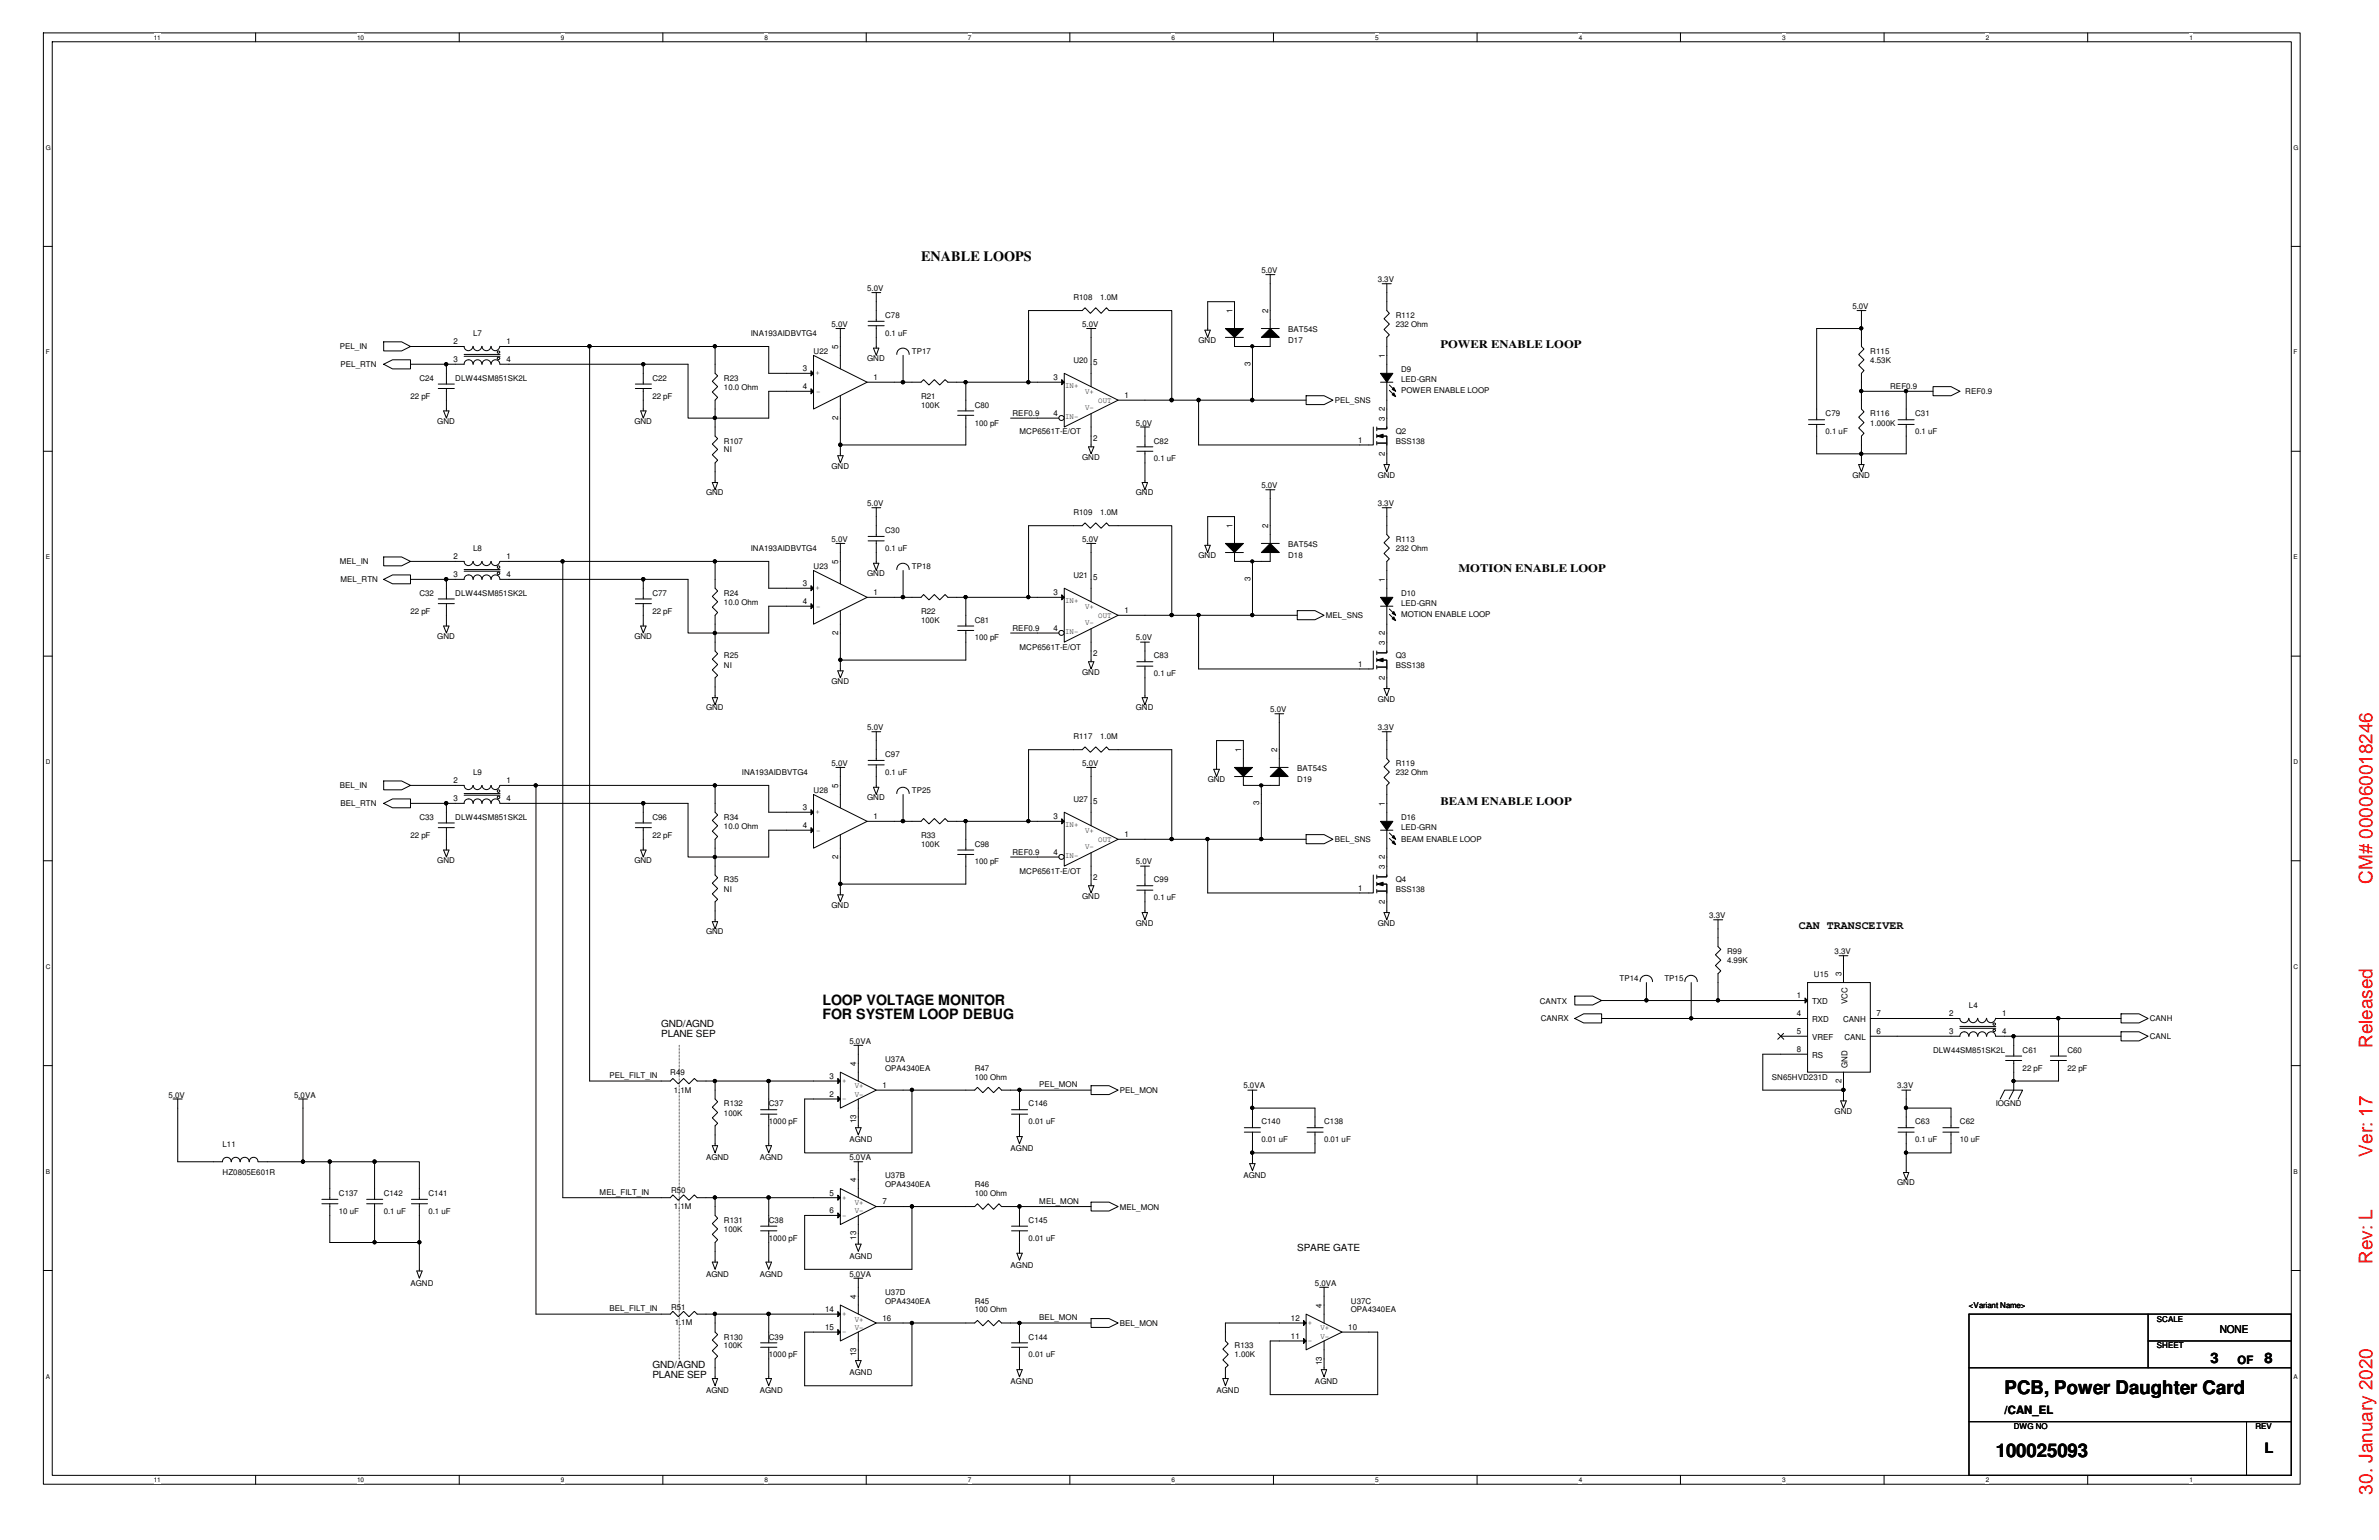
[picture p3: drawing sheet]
<svg xmlns="http://www.w3.org/2000/svg" width="432mm" height="279mm" viewBox="0 0 432 279" stroke-linecap="round" stroke-linejoin="round" font-family="sans-serif">
<defs><g id="words">
<g font-size="3.4" fill="#f00">
<text x="430.6" y="160.3" transform="rotate(-90 430.6 160.3)">CM# 000060018246</text>
<text x="430.6" y="190.2" transform="rotate(-90 430.6 190.2)">Released</text>
<text x="430.6" y="209.8" transform="rotate(-90 430.6 209.8)">Ver: 17</text>
<text x="430.6" y="229.3" transform="rotate(-90 430.6 229.3)">Rev: L</text>
<text x="430.6" y="271.1" transform="rotate(-90 430.6 271.1)">30. January 2020</text>
</g>
<g font-size="3.4">
<text x="363.9" y="253">PCB, Power Daughter Card</text>
<text x="362.2" y="264.3">100025093</text>
</g>
<g font-size="2.6">
<text x="167.2" y="47.3">ENABLE LOOPS</text>
<text x="149.3" y="182.3">LOOP VOLTAGE MONITOR</text>
<text x="149.3" y="185">FOR SYSTEM LOOP DEBUG</text>
<text x="401.2" y="247.3">3</text>
<text x="411" y="247.3">8</text>
<text x="411" y="263.6">L</text>
</g>
<g font-size="2.1">
<text x="261.5" y="63.1">POWER ENABLE LOOP</text>
<text x="264.7" y="103.8">MOTION ENABLE LOOP</text>
<text x="261.5" y="146">BEAM ENABLE LOOP</text>
<text x="326.5" y="168.6">CAN TRANSCEIVER</text>
<text x="406.1" y="247.5">OF</text>
<text x="363.9" y="256.6">/CAN_EL</text>
</g>
<text font-size="1.9" x="402.9" y="241.8">NONE</text>
<g font-size="1.8">
<text x="120" y="186.4">GND/AGND</text>
<text x="120" y="188.2">PLANE SEP</text>
<text x="235.5" y="227">SPARE GATE</text>
<text x="118.4" y="248.2">GND/AGND</text>
<text x="118.4" y="250">PLANE SEP</text>
</g>
<g font-size="1.5">
<text x="223.7" y="56.8" transform="rotate(-90 223.7 56.8)">1</text>
<text x="230.2" y="56.8" transform="rotate(-90 230.2 56.8)">2</text>
<text x="82.3" y="62.5">2</text>
<text x="82.3" y="65.7">3</text>
<text x="91.9" y="62.5">1</text>
<text x="91.9" y="65.7">4</text>
<text x="152.1" y="63.3" transform="rotate(-90 152.1 63.3)">5</text>
<text x="251.3" y="64.9" transform="rotate(-90 251.3 64.9)">1</text>
<text x="145.7" y="67.4">3</text>
<text x="145.7" y="70.6">4</text>
<text x="158.5" y="69">1</text>
<text x="191.2" y="69">3</text>
<text x="198.4" y="66.3">5</text>
<text x="226.9" y="66.4" transform="rotate(-90 226.9 66.4)">3</text>
<text x="152.1" y="76.2" transform="rotate(-90 152.1 76.2)">2</text>
<text x="191.2" y="75.5">4</text>
<text x="204.1" y="72.2">1</text>
<text x="251.3" y="76.3" transform="rotate(-90 251.3 76.3)">3</text>
<text x="251.3" y="74.5" transform="rotate(-90 251.3 74.5)">2</text>
<text x="198.4" y="80">2</text>
<text x="246.5" y="80.3">1</text>
<text x="251.3" y="82.7" transform="rotate(-90 251.3 82.7)">2</text>
<text x="223.7" y="95.8" transform="rotate(-90 223.7 95.8)">1</text>
<text x="230.2" y="95.8" transform="rotate(-90 230.2 95.8)">2</text>
<text x="82.3" y="101.5">2</text>
<text x="91.9" y="101.5">1</text>
<text x="82.3" y="104.7">3</text>
<text x="91.9" y="104.7">4</text>
<text x="145.7" y="106.3">3</text>
<text x="152.1" y="102.4" transform="rotate(-90 152.1 102.4)">5</text>
<text x="158.5" y="108">1</text>
<text x="191.2" y="108">3</text>
<text x="198.4" y="105.2">5</text>
<text x="226.9" y="105.5" transform="rotate(-90 226.9 105.5)">3</text>
<text x="251.3" y="105.6" transform="rotate(-90 251.3 105.6)">1</text>
<text x="145.7" y="109.6">4</text>
<text x="204.1" y="111.3">1</text>
<text x="152.1" y="115.2" transform="rotate(-90 152.1 115.2)">2</text>
<text x="191.2" y="114.5">4</text>
<text x="198.4" y="119">2</text>
<text x="251.3" y="117" transform="rotate(-90 251.3 117)">3</text>
<text x="251.3" y="115.2" transform="rotate(-90 251.3 115.2)">2</text>
<text x="246.5" y="121">1</text>
<text x="251.3" y="123.3" transform="rotate(-90 251.3 123.3)">2</text>
<text x="225.3" y="136.5" transform="rotate(-90 225.3 136.5)">1</text>
<text x="231.8" y="136.5" transform="rotate(-90 231.8 136.5)">2</text>
<text x="82.3" y="142.1">2</text>
<text x="91.9" y="142.1">1</text>
<text x="152.1" y="143" transform="rotate(-90 152.1 143)">5</text>
<text x="82.3" y="145.4">3</text>
<text x="91.9" y="145.4">4</text>
<text x="145.7" y="147">3</text>
<text x="158.5" y="148.6">1</text>
<text x="191.2" y="148.6">3</text>
<text x="198.4" y="145.9">5</text>
<text x="228.6" y="146.1" transform="rotate(-90 228.6 146.1)">3</text>
<text x="251.3" y="146.2" transform="rotate(-90 251.3 146.2)">1</text>
<text x="145.7" y="150.2">4</text>
<text x="152.1" y="155.8" transform="rotate(-90 152.1 155.8)">2</text>
<text x="191.2" y="155.1">4</text>
<text x="204.1" y="151.9">1</text>
<text x="251.3" y="155.8" transform="rotate(-90 251.3 155.8)">2</text>
<text x="198.4" y="159.6">2</text>
<text x="246.5" y="161.6">1</text>
<text x="251.3" y="157.6" transform="rotate(-90 251.3 157.6)">3</text>
<text x="251.3" y="164" transform="rotate(-90 251.3 164)">2</text>
<text x="334.2" y="177.1" transform="rotate(-90 334.2 177.1)">3</text>
<text x="326.1" y="181.1">1</text>
<text x="326.1" y="184.4">4</text>
<text x="328.9" y="182.2">TXD</text>
<text x="328.9" y="185.5">RXD</text>
<text x="334.5" y="185.5">CANH</text>
<text x="335.3" y="182.2" transform="rotate(-90 335.3 182.2)">VCC</text>
<text x="340.6" y="184.4">7</text>
<text x="353.8" y="184.4">2</text>
<text x="363.4" y="184.4">1</text>
<text x="326.1" y="187.6">5</text>
<text x="326.1" y="190.9">8</text>
<text x="328.9" y="188.7">VREF</text>
<text x="328.9" y="191.9">RS</text>
<text x="334.8" y="188.7">CANL</text>
<text x="340.6" y="187.6">6</text>
<text x="353.8" y="187.6">3</text>
<text x="363.4" y="187.6">4</text>
<text x="150.6" y="195.7">3</text>
<text x="155.4" y="193.4" transform="rotate(-90 155.4 193.4)">4</text>
<text x="160.2" y="197.4">1</text>
<text x="334.2" y="196.5" transform="rotate(-90 334.2 196.5)">2</text>
<text x="335.3" y="193.7" transform="rotate(-90 335.3 193.7)">GND</text>
<text x="150.6" y="199">2</text>
<text x="155.4" y="203.8" transform="rotate(-90 155.4 203.8)">13</text>
<text x="155.4" y="214.5" transform="rotate(-90 155.4 214.5)">4</text>
<text x="150.6" y="216.9">5</text>
<text x="150.6" y="220.1">6</text>
<text x="160.2" y="218.5">7</text>
<text x="155.4" y="224.9" transform="rotate(-90 155.4 224.9)">13</text>
<text x="149.8" y="238">14</text>
<text x="155.4" y="235.6" transform="rotate(-90 155.4 235.6)">4</text>
<text x="160.2" y="239.6">16</text>
<text x="234.3" y="239.6">12</text>
<text x="239.9" y="237.3" transform="rotate(-90 239.9 237.3)">4</text>
<text x="149.8" y="241.3">15</text>
<text x="234.3" y="242.9">11</text>
<text x="244.7" y="241.3">10</text>
<text x="155.4" y="246" transform="rotate(-90 155.4 246)">13</text>
<text x="239.9" y="247.6" transform="rotate(-90 239.9 247.6)">13</text>
</g>
<g font-size="1.4">
<text x="157.4" y="52.8">5.0V</text>
<text x="228.9" y="49.6">5.0V</text>
<text x="250.1" y="51.2">3.3V</text>
<text x="150.9" y="59.3">5.0V</text>
<text x="160.7" y="57.7">C78</text>
<text x="194.8" y="54.4">R108</text>
<text x="196.4" y="59.3">5.0V</text>
<text x="199.7" y="54.4">1.0M</text>
<text x="253.3" y="57.7">R112</text>
<text x="253.3" y="59.3">232 Ohm</text>
<text x="336.2" y="56.1">5.0V</text>
<text x="61.7" y="63.4">PEL_IN</text>
<text x="85.9" y="61">L7</text>
<text x="136.3" y="61">INA193AIDBVTG4</text>
<text x="147.7" y="64.2">U22</text>
<text x="157.4" y="65.5">GND</text>
<text x="160.7" y="61">0.1 uF</text>
<text x="165.5" y="64.2">TP17</text>
<text x="194.8" y="65.8">U20</text>
<text x="217.6" y="62.3">GND</text>
<text x="233.8" y="62.3">D17</text>
<text x="233.8" y="60.3">BAT54S</text>
<text x="339.5" y="64.2">R115</text>
<text x="339.5" y="65.8">4.53K</text>
<text x="61.8" y="66.6">PEL_RTN</text>
<text x="76.1" y="69.1">C24</text>
<text x="82.6" y="69.1">DLW44SM851SK2L</text>
<text x="118.4" y="69.1">C22</text>
<text x="131.4" y="69.1">R23</text>
<text x="131.4" y="70.7">10.0 Ohm</text>
<text x="148" y="68.1">+</text>
<text x="148.2" y="71.5">-</text>
<text x="193.3" y="70.4">IN+</text>
<text x="196.9" y="71.5">V+</text>
<text x="254.3" y="67.4">D9</text>
<text x="254.3" y="71.4">POWER ENABLE LOOP</text>
<text x="254.3" y="69.4">LED-GRN</text>
<text x="343.1" y="70.7">REF0.9</text>
<text x="356.7" y="71.5">REF0.9</text>
<text x="74.5" y="72.3">22 pF</text>
<text x="79.4" y="76.9">GND</text>
<text x="115.1" y="76.9">GND</text>
<text x="118.4" y="72.3">22 pF</text>
<text x="167.2" y="72.3">R21</text>
<text x="167.2" y="74">100K</text>
<text x="176.9" y="74">C80</text>
<text x="176.9" y="77.2">100 pF</text>
<text x="183.8" y="75.5">REF0.9</text>
<text x="193.3" y="76.1">IN-</text>
<text x="196.9" y="74.4">V-</text>
<text x="199.3" y="73.2">OUT</text>
<text x="206.2" y="77.2">5.0V</text>
<text x="242.3" y="73.2">PEL_SNS</text>
<text x="331.3" y="75.6">C79</text>
<text x="339.5" y="75.6">R116</text>
<text x="339.5" y="77.2">1.000K</text>
<text x="347.6" y="75.6">C31</text>
<text x="131.4" y="80.5">R107</text>
<text x="131.4" y="82.1">NI</text>
<text x="185" y="78.8">MCP6561T-E/OT</text>
<text x="196.4" y="83.4">GND</text>
<text x="209.4" y="80.5">C82</text>
<text x="209.4" y="83.7">0.1 uF</text>
<text x="253.3" y="78.8">Q2</text>
<text x="253.3" y="80.5">BSS138</text>
<text x="331.3" y="78.8">0.1 uF</text>
<text x="347.6" y="78.8">0.1 uF</text>
<text x="128.1" y="89.9">GND</text>
<text x="150.9" y="85">GND</text>
<text x="206.2" y="89.9">GND</text>
<text x="228.9" y="88.6">5.0V</text>
<text x="250.1" y="86.7">GND</text>
<text x="336.2" y="86.7">GND</text>
<text x="157.4" y="91.8">5.0V</text>
<text x="194.8" y="93.5">R109</text>
<text x="199.7" y="93.5">1.0M</text>
<text x="250.1" y="91.8">3.3V</text>
<text x="85.9" y="99.9">L8</text>
<text x="136.3" y="99.9">INA193AIDBVTG4</text>
<text x="150.9" y="98.3">5.0V</text>
<text x="160.7" y="96.7">C30</text>
<text x="160.7" y="99.9">0.1 uF</text>
<text x="196.4" y="98.3">5.0V</text>
<text x="217.6" y="101.3">GND</text>
<text x="233.8" y="101.3">D18</text>
<text x="233.8" y="99.3">BAT54S</text>
<text x="253.3" y="98.3">R113</text>
<text x="253.3" y="99.9">232 Ohm</text>
<text x="61.7" y="102.4">MEL_IN</text>
<text x="61.8" y="105.7">MEL_RTN</text>
<text x="147.7" y="103.2">U23</text>
<text x="148" y="107.1">+</text>
<text x="157.4" y="104.5">GND</text>
<text x="165.5" y="103.2">TP18</text>
<text x="194.8" y="104.9">U21</text>
<text x="74.5" y="111.3">22 pF</text>
<text x="76.1" y="108.1">C32</text>
<text x="82.6" y="108.1">DLW44SM851SK2L</text>
<text x="118.4" y="108.1">C77</text>
<text x="118.4" y="111.3">22 pF</text>
<text x="131.4" y="108.1">R24</text>
<text x="131.4" y="109.7">10.0 Ohm</text>
<text x="148.2" y="110.5">-</text>
<text x="167.2" y="111.3">R22</text>
<text x="167.2" y="113">100K</text>
<text x="176.9" y="113">C81</text>
<text x="193.3" y="109.4">IN+</text>
<text x="196.9" y="110.5">V+</text>
<text x="196.9" y="113.5">V-</text>
<text x="199.3" y="112.1">OUT</text>
<text x="240.6" y="112.1">MEL_SNS</text>
<text x="254.3" y="108.1">D10</text>
<text x="254.3" y="112">MOTION ENABLE LOOP</text>
<text x="254.3" y="110">LED-GRN</text>
<text x="79.4" y="115.9">GND</text>
<text x="115.1" y="115.9">GND</text>
<text x="131.4" y="119.5">R25</text>
<text x="176.9" y="116.2">100 pF</text>
<text x="183.8" y="114.5">REF0.9</text>
<text x="185" y="117.9">MCP6561T-E/OT</text>
<text x="193.3" y="115.1">IN-</text>
<text x="206.2" y="116.2">5.0V</text>
<text x="209.4" y="119.5">C83</text>
<text x="253.3" y="119.5">Q3</text>
<text x="131.4" y="121.1">NI</text>
<text x="150.9" y="124">GND</text>
<text x="196.4" y="122.4">GND</text>
<text x="209.4" y="122.7">0.1 uF</text>
<text x="253.3" y="121.1">BSS138</text>
<text x="128.1" y="128.9">GND</text>
<text x="206.2" y="128.9">GND</text>
<text x="230.5" y="129.2">5.0V</text>
<text x="250.1" y="127.3">GND</text>
<text x="157.4" y="132.5">5.0V</text>
<text x="160.7" y="137.4">C97</text>
<text x="194.8" y="134.1">R117</text>
<text x="199.7" y="134.1">1.0M</text>
<text x="250.1" y="132.5">3.3V</text>
<text x="61.7" y="143">BEL_IN</text>
<text x="85.9" y="140.6">L9</text>
<text x="134.7" y="140.6">INA193AIDBVTG4</text>
<text x="147.7" y="143.8">U28</text>
<text x="150.9" y="139">5.0V</text>
<text x="160.7" y="140.6">0.1 uF</text>
<text x="165.5" y="143.8">TP25</text>
<text x="196.4" y="139">5.0V</text>
<text x="219.2" y="141.9">GND</text>
<text x="235.5" y="141.9">D19</text>
<text x="235.5" y="140">BAT54S</text>
<text x="253.3" y="139">R119</text>
<text x="253.3" y="140.6">232 Ohm</text>
<text x="61.8" y="146.3">BEL_RTN</text>
<text x="76.1" y="148.7">C33</text>
<text x="82.6" y="148.7">DLW44SM851SK2L</text>
<text x="118.4" y="148.7">C96</text>
<text x="131.4" y="148.7">R34</text>
<text x="148" y="147.7">+</text>
<text x="157.4" y="145.2">GND</text>
<text x="194.8" y="145.5">U27</text>
<text x="254.3" y="148.7">D16</text>
<text x="74.5" y="152">22 pF</text>
<text x="118.4" y="152">22 pF</text>
<text x="131.4" y="150.4">10.0 Ohm</text>
<text x="148.2" y="151.2">-</text>
<text x="167.2" y="152">R33</text>
<text x="167.2" y="153.6">100K</text>
<text x="176.9" y="153.6">C98</text>
<text x="183.8" y="155.2">REF0.9</text>
<text x="193.3" y="150">IN+</text>
<text x="193.3" y="155.7">IN-</text>
<text x="196.9" y="151.2">V+</text>
<text x="196.9" y="154.1">V-</text>
<text x="199.3" y="152.8">OUT</text>
<text x="242.3" y="152.8">BEL_SNS</text>
<text x="254.3" y="152.8">BEAM ENABLE LOOP</text>
<text x="254.3" y="150.7">LED-GRN</text>
<text x="79.4" y="156.5">GND</text>
<text x="115.1" y="156.5">GND</text>
<text x="131.4" y="160.1">R35</text>
<text x="131.4" y="161.8">NI</text>
<text x="176.9" y="156.8">100 pF</text>
<text x="185" y="158.5">MCP6561T-E/OT</text>
<text x="206.2" y="156.8">5.0V</text>
<text x="209.4" y="160.1">C99</text>
<text x="253.3" y="160.1">Q4</text>
<text x="253.3" y="161.8">BSS138</text>
<text x="150.9" y="164.7">GND</text>
<text x="196.4" y="163">GND</text>
<text x="206.2" y="167.9">GND</text>
<text x="209.4" y="163.4">0.1 uF</text>
<text x="250.1" y="167.9">GND</text>
<text x="310.2" y="166.6">3.3V</text>
<text x="128.1" y="169.5">GND</text>
<text x="313.5" y="173.1">R99</text>
<text x="333" y="173.1">3.3V</text>
<text x="294" y="178">TP14</text>
<text x="302.1" y="178">TP15</text>
<text x="313.5" y="174.8">4.99K</text>
<text x="329.2" y="177.3">U15</text>
<text x="279.5" y="182.1">CANTX</text>
<text x="279.7" y="185.3">CANRX</text>
<text x="357.4" y="182.9">L4</text>
<text x="390.2" y="185.3">CANH</text>
<text x="154.2" y="189.4">5.0VA</text>
<text x="350.9" y="191">DLW44SM851SK2L</text>
<text x="367.1" y="191">C61</text>
<text x="375.2" y="191">C60</text>
<text x="390.2" y="188.6">CANL</text>
<text x="110.6" y="195.6">PEL_FILT_IN</text>
<text x="121.7" y="195.1">R49</text>
<text x="152.9" y="196.5">+</text>
<text x="155.2" y="197.5">V+</text>
<text x="160.7" y="192.6">U37A</text>
<text x="160.7" y="194.3">OPA4340EA</text>
<text x="176.9" y="194.3">R47</text>
<text x="176.9" y="195.9">100 Ohm</text>
<text x="188.6" y="197.2">PEL_MON</text>
<text x="225.7" y="197.5">5.0VA</text>
<text x="321.6" y="195.9">SN65HVD231D</text>
<text x="344.3" y="197.5">3.3V</text>
<text x="367.1" y="194.3">22 pF</text>
<text x="375.2" y="194.3">22 pF</text>
<text x="30.6" y="199.1">5.0V</text>
<text x="53.4" y="199.1">5.0VA</text>
<text x="122.3" y="198.3">1.1M</text>
<text x="131.4" y="200.7">R132</text>
<text x="131.4" y="202.4">100K</text>
<text x="139.5" y="200.7">C37</text>
<text x="152.9" y="199.8">-</text>
<text x="155.2" y="199">V-</text>
<text x="186.7" y="200.7">C146</text>
<text x="203.2" y="198.3">PEL_MON</text>
<text x="333" y="202.1">GND</text>
<text x="362.2" y="200.7">IOGND</text>
<text x="40.4" y="208.1">L11</text>
<text x="139.5" y="204">1000 pF</text>
<text x="154.2" y="207.3">AGND</text>
<text x="183.4" y="208.9">AGND</text>
<text x="186.7" y="204">0.01 uF</text>
<text x="228.9" y="204">C140</text>
<text x="228.9" y="207.3">0.01 uF</text>
<text x="240.3" y="204">C138</text>
<text x="240.3" y="207.3">0.01 uF</text>
<text x="347.6" y="204">C63</text>
<text x="347.6" y="207.3">0.1 uF</text>
<text x="355.7" y="204">C62</text>
<text x="355.7" y="207.3">10 uF</text>
<text x="40.4" y="213.1">HZ0805E601R</text>
<text x="128.1" y="210.5">AGND</text>
<text x="137.9" y="210.5">AGND</text>
<text x="154.2" y="210.5">5.0VA</text>
<text x="160.7" y="213.7">U37B</text>
<text x="160.7" y="215.4">OPA4340EA</text>
<text x="176.9" y="215.4">R46</text>
<text x="225.7" y="213.7">AGND</text>
<text x="344.3" y="215.1">GND</text>
<text x="61.5" y="217">C137</text>
<text x="61.5" y="220.3">10 uF</text>
<text x="69.6" y="217">C142</text>
<text x="69.6" y="220.3">0.1 uF</text>
<text x="77.8" y="217">C141</text>
<text x="77.8" y="220.3">0.1 uF</text>
<text x="108.8" y="216.7">MEL_FILT_IN</text>
<text x="121.8" y="216.4">R50</text>
<text x="122.3" y="219.3">1.1M</text>
<text x="131.4" y="221.9">R131</text>
<text x="139.5" y="221.9">C38</text>
<text x="152.9" y="220.9">-</text>
<text x="152.9" y="217.6">+</text>
<text x="155.2" y="218.6">V+</text>
<text x="155.2" y="220.1">V-</text>
<text x="176.9" y="217">100 Ohm</text>
<text x="186.7" y="221.9">C145</text>
<text x="188.6" y="218.4">MEL_MON</text>
<text x="203.2" y="219.5">MEL_MON</text>
<text x="131.4" y="223.5">100K</text>
<text x="139.5" y="225.1">1000 pF</text>
<text x="186.7" y="225.1">0.01 uF</text>
<text x="74.5" y="233.3">AGND</text>
<text x="128.1" y="231.6">AGND</text>
<text x="137.9" y="231.6">AGND</text>
<text x="154.2" y="228.4">AGND</text>
<text x="154.2" y="231.6">5.0VA</text>
<text x="183.4" y="230">AGND</text>
<text x="238.7" y="233.3">5.0VA</text>
<text x="110.6" y="237.9">BEL_FILT_IN</text>
<text x="121.8" y="237.7">R51</text>
<text x="152.9" y="238.8">+</text>
<text x="155.2" y="239.8">V+</text>
<text x="160.7" y="234.9">U37D</text>
<text x="160.7" y="236.5">OPA4340EA</text>
<text x="176.9" y="236.5">R45</text>
<text x="176.9" y="238.1">100 Ohm</text>
<text x="188.6" y="239.5">BEL_MON</text>
<text x="245.2" y="236.5">U37C</text>
<text x="245.2" y="238.1">OPA4340EA</text>
<text x="357.4" y="237.3">&lt;Variant Name&gt;</text>
<text x="391.5" y="239.8">SCALE</text>
<text x="122.5" y="240.4">1.1M</text>
<text x="131.4" y="243">R130</text>
<text x="131.4" y="244.6">100K</text>
<text x="139.5" y="243">C39</text>
<text x="152.9" y="242">-</text>
<text x="155.2" y="241.2">V-</text>
<text x="186.7" y="243">C144</text>
<text x="203.2" y="240.6">BEL_MON</text>
<text x="224.1" y="244.6">R133</text>
<text x="237.4" y="243.7">-</text>
<text x="237.4" y="240.4">+</text>
<text x="239.6" y="241.4">V+</text>
<text x="239.6" y="242.9">V-</text>
<text x="391.5" y="244.6">SHEET</text>
<text x="139.5" y="246.3">1000 pF</text>
<text x="154.2" y="249.5">AGND</text>
<text x="183.4" y="251.2">AGND</text>
<text x="186.7" y="246.3">0.01 uF</text>
<text x="224.1" y="246.3">1.00K</text>
<text x="238.7" y="251.2">AGND</text>
<text x="128.1" y="252.8">AGND</text>
<text x="137.9" y="252.8">AGND</text>
<text x="220.8" y="252.8">AGND</text>
<text x="365.5" y="259.3">DWG NO</text>
<text x="409.4" y="259.3">REV</text>
</g>
<g font-size="1.2">
<text x="27.9" y="7.2">11</text>
<text x="64.9" y="7.2">10</text>
<text x="101.8" y="7.2">9</text>
<text x="138.8" y="7.2">8</text>
<text x="175.7" y="7.2">7</text>
<text x="212.6" y="7.2">6</text>
<text x="249.6" y="7.2">5</text>
<text x="286.6" y="7.2">4</text>
<text x="323.5" y="7.2">3</text>
<text x="360.4" y="7.2">2</text>
<text x="397.4" y="7.2">1</text>
<text x="8.3" y="27.2">G</text>
<text x="416.3" y="27.2">G</text>
<text x="8.3" y="64.3">F</text>
<text x="416.3" y="64.3">F</text>
<text x="8.3" y="101.5">E</text>
<text x="416.3" y="101.5">E</text>
<text x="8.3" y="138.6">D</text>
<text x="416.3" y="138.6">D</text>
<text x="8.3" y="175.8">C</text>
<text x="416.3" y="175.8">C</text>
<text x="8.3" y="212.9">B</text>
<text x="416.3" y="212.9">B</text>
<text x="8.3" y="250.1">A</text>
<text x="416.3" y="250.1">A</text>
<text x="27.9" y="268.9">11</text>
<text x="64.9" y="268.9">10</text>
<text x="101.8" y="268.9">9</text>
<text x="138.8" y="268.9">8</text>
<text x="175.7" y="268.9">7</text>
<text x="212.6" y="268.9">6</text>
<text x="249.6" y="268.9">5</text>
<text x="286.6" y="268.9">4</text>
<text x="323.5" y="268.9">3</text>
<text x="360.4" y="268.9">2</text>
<text x="397.4" y="268.9">1</text>
</g>
</g></defs>
<path d="M7.9 6h409.6v263.3h-409.6zM9.5 7.6h406.4v260.1h-406.4z" fill="none" stroke="#000" stroke-width=".18"/>
<g fill="#fff">
<path d="M27.9 6.1h1.2v1.4h-1.2z"/>
<path d="M27.9 267.8h1.2v1.4h-1.2z"/>
</g>
<path d="M46.4 6v1.6M46.4 267.7v1.6" fill="none" stroke="#000" stroke-width=".18"/>
<g fill="#fff">
<path d="M64.9 6.1h1.1v1.4h-1.1z"/>
<path d="M64.9 267.8h1.1v1.4h-1.1z"/>
</g>
<path d="M83.4 6v1.6M83.4 267.7v1.6" fill="none" stroke="#000" stroke-width=".18"/>
<g fill="#fff">
<path d="M101.8 6.1h.6v1.4h-.6z"/>
<path d="M101.8 267.8h.6v1.4h-.6z"/>
</g>
<path d="M120.3 6v1.6M120.3 267.7v1.6" fill="none" stroke="#000" stroke-width=".18"/>
<g fill="#fff">
<path d="M138.8 6.1h.6v1.4h-.6z"/>
<path d="M138.8 267.8h.6v1.4h-.6z"/>
</g>
<path d="M157.2 6v1.6M157.2 267.7v1.6" fill="none" stroke="#000" stroke-width=".18"/>
<g fill="#fff">
<path d="M175.7 6.1h.6v1.4h-.6z"/>
<path d="M175.7 267.8h.6v1.4h-.6z"/>
</g>
<path d="M194.2 6v1.6M194.2 267.7v1.6" fill="none" stroke="#000" stroke-width=".18"/>
<g fill="#fff">
<path d="M212.6 6.1h.6v1.4h-.6z"/>
<path d="M212.6 267.8h.6v1.4h-.6z"/>
</g>
<path d="M231.1 6v1.6M231.1 267.7v1.6" fill="none" stroke="#000" stroke-width=".18"/>
<g fill="#fff">
<path d="M249.6 6.1h.6v1.4h-.6z"/>
<path d="M249.6 267.8h.6v1.4h-.6z"/>
</g>
<path d="M268.1 6v1.6M268.1 267.7v1.6" fill="none" stroke="#000" stroke-width=".18"/>
<g fill="#fff">
<path d="M286.6 6.1h.5v1.4h-.5z"/>
<path d="M286.6 267.8h.5v1.4h-.5z"/>
</g>
<path d="M305 6v1.6M305 267.7v1.6" fill="none" stroke="#000" stroke-width=".18"/>
<g fill="#fff">
<path d="M323.5 6.1h.6v1.4h-.6z"/>
<path d="M323.5 267.8h.6v1.4h-.6z"/>
</g>
<path d="M342 6v1.6M342 267.7v1.6" fill="none" stroke="#000" stroke-width=".18"/>
<g fill="#fff">
<path d="M360.4 6.1h.6v1.4h-.6z"/>
<path d="M360.4 267.8h.6v1.4h-.6z"/>
</g>
<path d="M378.9 6v1.6M378.9 267.7v1.6" fill="none" stroke="#000" stroke-width=".18"/>
<g fill="#fff">
<path d="M397.4 6.1h.6v1.4h-.6z"/>
<path d="M397.4 267.8h.6v1.4h-.6z"/>
<path d="M8.3 26.1h.8v1.3h-.8z"/>
<path d="M416.3 26.1h.9v1.3h-.9z"/>
<path d="M8.3 63.2h.7v1.4h-.7z"/>
<path d="M416.3 63.2h.7v1.4h-.7z"/>
</g>
<path d="M7.9 44.7h1.6M415.9 44.7h1.6" fill="none" stroke="#000" stroke-width=".18"/>
<g fill="#fff">
<path d="M8.3 100.4h.7v1.3h-.7z"/>
<path d="M416.3 100.4h.7v1.3h-.7z"/>
</g>
<path d="M7.9 81.9h1.6M415.9 81.9h1.6" fill="none" stroke="#000" stroke-width=".18"/>
<g fill="#fff">
<path d="M8.3 137.6h.8v1.3h-.8z"/>
<path d="M416.3 137.6h.8v1.3h-.8z"/>
</g>
<path d="M7.9 119h1.6M415.9 119h1.6" fill="none" stroke="#000" stroke-width=".18"/>
<g fill="#fff">
<path d="M8.3 174.7h.8v1.3h-.8z"/>
<path d="M416.3 174.7h.8v1.3h-.8z"/>
</g>
<path d="M7.9 156.2h1.6M415.9 156.2h1.6" fill="none" stroke="#000" stroke-width=".18"/>
<g fill="#fff">
<path d="M8.3 211.9h.7v1.3h-.7z"/>
<path d="M416.3 211.9h.7v1.3h-.7z"/>
</g>
<path d="M7.9 193.3h1.6M415.9 193.3h1.6" fill="none" stroke="#000" stroke-width=".18"/>
<g fill="#fff">
<path d="M8.3 249h.7v1.4h-.7z"/>
<path d="M416.3 249h.7v1.4h-.7z"/>
</g>
<g fill="none" stroke="#000" stroke-width=".18">
<path d="M151.7 59.6h1.6M152.5 59.6v1.6M157.6 59.1h2.9M157.6 58.3h2.9M158.2 53.1h1.7M159 53.1v1.6M159 56.3v2M159 59.1v2.1M194.8 56.3h1.6l.5-.5 1 1.1 1-1.1 1 1.1 .9-1.1 .5 .5h1.6M197.2 59.6h1.7M198 59.6v1.6M218.7 59.9h1l-.5 1.3z"/>
<path d="M219.2 59.6v.3M222.4 59.6h3.3l-1.6 1.6zM224.1 56.3v3.3M228.9 59.6h3.3M229.7 49.8h1.7M230.5 49.8v1.7M230.5 56.3v3.3M250.9 51.5h1.6M251.7 51.5v1.6M251.7 54.7v1.6l.5 .6-1 .9 1 1-1 1 1 .9-.5 .5v1.7M337.1 56.3h1.6M337.9 56.3v1.7"/>
<path d="M69.6 62h3.3l1.6 .9-1.6 .8h-3.3zM69.6 66.1l1.6-.8h3.3v1.6h-3.3zM80.5 74.5h1l-.5 1.4zM81 74.2v.3M116.3 74.5h1l-.5 1.4zM116.8 74.2v.3M129.8 66.1v1.6l.5 .5-1 1 1 .9-1 1 1 1-.5 .5v1.6M158.5 63.2h1l-.5 1.3zM159 62.9v.3M162.8 64.3a1.12 1.12 0 0 1 1.1-1.1 1.12 1.12 0 0 1 1.1 1.1M163.9 64.5h.1M165.5 69.3h1.7l.4-.4 1 .9 1-.9 1 .9 .9-.9 .5 .4h1.7"/>
<path d="M173.8 75.4h2.9M173.8 74.5h2.9M175.3 72.6v1.9M175.3 75.4v2.1M188.3 69.3h4.9M192.7 68.9l.5 .4-.5 .5zM193.2 67.7l9.7 4.9-9.7 4.9zM198 67.7v2.4M198 75.1v2.4M207 77.5h1.6M207.8 77.5v3.6M222.4 61.2h3.3"/>
<path d="M224.1 61.2v1.7h3.2M227.3 62.9v3.2M228.9 61.2l1.6-1.6 1.7 1.6zM230.5 61.2v1.7h-3.2M237.1 71.8h3.2l1.6 .8-1.6 .8h-3.2zM249.3 77.5v3.2h-2.5M249.9 79.1l1.1-.3v.6zM249.9 78.8v.6M249.9 77.5v.6M250.7 79.1h1v1.6M251 79.1h.7v1.6M251.7 77.5v.3h-1.6"/>
<path d="M251.7 77.5v.3h-1.8M251.7 75.9v1.6M328.3 77h2.9M328.3 76.2h2.9M329.7 74.2v2M329.7 77v2.1M337.9 72.6v1.6l.4 .5-.9 1 .9 1-.9 .9 .9 1-.4 .5v1.6M344.5 77h2.9M344.5 76.2h2.9M346 74.2v2M346 77v2.1M350.9 70.1h3.2l1.6 .9-1.6 .8h-3.2z"/>
<path d="M129.3 87.5h1l-.5 1.4zM129.8 87.2v.3M151.7 98.6h1.6M152.1 82.7h.9l-.5 1.3zM152.5 82.3v.4M152.5 98.6v1.6M158.2 92.1h1.7M159 92.1v1.6M194.8 95.4h1.6l.5-.5 1 .9 1-.9 1 .9 .9-.9 .5 .5h1.6M197.2 98.6h1.7M197.6 81.1h.9l-.5 1.2zM198 80.7v.4"/>
<path d="M198 98.6v1.6M206.3 81.9h3M206.3 81.1h3M207.3 87.5h1l-.5 1.4zM207.8 87.2v.3M207.8 81.9v2.1M218.7 98.9h1l-.5 1.3zM219.2 98.6v.3M229.7 88.9h1.7M230.5 88.9v1.6M249.9 80.1v.6M249.9 80.4h1.8"/>
<path d="M250.1 80.4h1.4M250.9 92.1h1.6M251.2 84.3h1l-.5 1.3zM251.7 84v.3M251.7 92.1v1.6M251.7 80.7v1.6M337.4 84.3h.9l-.4 1.3zM337.9 84v.3M69.6 101h3.3l1.6 .9-1.6 .8h-3.3zM69.6 105.1l1.6-.8h3.3v1.6h-3.3zM79.5 109.5h3M79.5 108.7h3"/>
<path d="M80.5 113.6h1l-.5 1.3zM81 113.2v.4M81 106.7v2M81 109.5v2.1M115.3 109.5h2.9M115.3 108.7h2.9M116.3 113.6h1l-.5 1.3zM116.8 113.2v.4M116.8 106.7v2M116.8 109.5v2.1M129.8 105.1v1.6l.5 .5-1 1 1 1-1 1 1 .9-.5 .5v1.6M142.8 106.7h4.9"/>
<path d="M142.8 110h4.9M147.2 106.3l.5 .4-.5 .5zM147.2 109.5l.5 .5-.5 .4zM147.7 103.5l9.7 4.9-9.7 4.8zM152.5 101.9v4M152.5 110.8v4.1M157.4 108.4h4.9M158.5 102.2h1l-.5 1.3zM159 101.9v.3M162.8 103.3a1.12 1.12 0 0 1 1.1-1.1 1.12 1.12 0 0 1 1.1 1.1M163.9 103.5h.1M173.8 114.4h2.9"/>
<path d="M173.8 113.6h2.9M175.3 111.6v2M175.3 114.4v2.1M198 119.8v.3M207 116.5h1.6M207.8 116.5v1.6M235.5 110.8h3.2l1.6 .8-1.6 .8h-3.2zM129.3 126.6h1l-.5 1.3zM129.8 126.2v.4M151.7 139.2h1.6M152.1 121.7h.9l-.5 1.3zM152.5 139.2v1.7"/>
<path d="M152.5 121.4v.3M158.2 132.8h1.7M159 132.8v1.6M197.2 139.2h1.7M197.6 120.1h.9l-.5 1.3zM198 139.2v1.7M207.3 126.6h1l-.5 1.3zM207.8 126.2v.4M220.3 139.6h1l-.5 1.3zM220.8 139.2v.4M224.1 139.2h3.2l-1.6 1.7zM225.7 136v3.2"/>
<path d="M230.5 139.2h3.3M231.4 129.5h1.6M232.2 129.5v1.6M232.2 136v3.2M250.9 132.8h1.6M251.2 124.9h1l-.5 1.3zM251.7 124.6v.3M251.7 132.8v1.6M251.7 136v1.6l.5 .5-1 1 1 1-1 1 1 .9-.5 .5v1.6M69.6 141.7h3.3l1.6 .8-1.6 .8h-3.3zM69.6 145.8l1.6-.9h3.3v1.7h-3.3zM80.5 154.2h1l-.5 1.3z"/>
<path d="M81 153.9v.3M82.6 142.5h1.6a.81 .81 0 0 0 .8 .8 .81 .81 0 0 0 .9-.8M82.6 145.8h1.6a.8 .8 0 0 1 .8-.9 .8 .8 0 0 1 .9 .9M84.2 144.3h6.6M84.2 144h6.6M85.9 142.5a.78 .78 0 0 0 .8 .8 .78 .78 0 0 0 .8-.8M85.9 145.8a.78 .78 0 0 1 .8-.9 .78 .78 0 0 1 .8 .9M87.5 142.5a.81 .81 0 0 0 .8 .8 .81 .81 0 0 0 .8-.8M87.5 145.8a.8 .8 0 0 1 .8-.9 .8 .8 0 0 1 .8 .9M89.2 142.5a.78 .78 0 0 0 .7 .8 .78 .78 0 0 0 .8-.8M89.2 145.8a.78 .78 0 0 1 .7-.9 .78 .78 0 0 1 .8 .9M90.3 143.4h.3v.3h-.3z"/>
<path d="M90.3 144.5h.3v.3h-.3zM90.8 142.5h1.6M90.8 145.8h1.6M116.3 154.2h1l-.5 1.3zM116.8 153.9v.3M129.8 157.1v1.6l.5 .6-1 .9 1 1-1 1 1 1-.5 .4v1.7M142.8 147.4h4.9M142.8 150.6h4.9M147.2 146.9l.5 .5-.5 .4zM147.2 150.2l.5 .4-.5 .5zM147.7 144.1l9.7 4.9-9.7 4.9zM152.5 142.5v4.1"/>
<path d="M152.5 151.4v4.1M157.4 149h4.9M158.5 142.8h1l-.5 1.3zM159 142.5v.3M162.8 144a1.12 1.12 0 0 1 1.1-1.2 1.12 1.12 0 0 1 1.1 1.2M163.9 144.1h.1M165.5 149h1.7l.4-.5 1 1 1-1 1 1 .9-1 .5 .5h1.7M207 157.1h1.6M207.8 157.1v1.6M224.1 140.9h3.2M225.7 140.9v1.6h3.2M228.9 142.5v3.3"/>
<path d="M230.5 140.9l1.7-1.7 1.6 1.7zM232.2 140.9v1.6h-3.3M237.1 151.4h3.2l1.6 .9-1.6 .8h-3.2zM250.6 149h2.2l-1.1 1.6zM250.6 150.6h2.2M251.7 145.8v3.2M251.7 150.6v4.9M252.2 151.1l1 1M252.2 152.1l1 1M253 152.6l.3 .6-.6-.3zM253 151.6l.3 .7-.6-.4zM129.3 167.2h1l-.5 1.3z"/>
<path d="M129.8 166.9v.3M152.1 162.3h.9l-.5 1.3zM152.5 162v.3M197.6 160.7h.9l-.5 1.3zM198 160.4v.3M207.3 165.6h1l-.5 1.3zM207.8 165.3v.3M251.2 165.6h1l-.5 1.3zM251.7 165.3v.3M297.7 178.1a1.12 1.12 0 0 1 1.1-1.1 1.12 1.12 0 0 1 1.1 1.1M298.8 178.3h.1M305.8 178.1a1.12 1.12 0 0 1 1.1-1.1 1.12 1.12 0 0 1 1.2 1.1"/>
<path d="M307 178.3h.1M311 166.9h1.7M311.8 166.9v1.6M333.8 173.4h1.6M334.6 173.4v1.6M31.4 199.4h1.7M32.3 199.4v1.6M54.2 199.4h1.6M55 199.4v1.6M139.5 199.4v1.9M155 189.7h1.6M155.8 189.7v1.6"/>
<path d="M198 197h3.3l1.6 .8-1.6 .8h-3.3zM226.5 197.8h1.6M227.3 197.8v1.6M285.8 180.7h3.3l1.6 .8-1.6 .8h-3.3zM285.8 184.8l1.6-.9h3.3v1.7h-3.3zM334.1 199.7h1l-.5 1.3zM334.6 199.4v.3M345.2 197.8h1.6M346 197.8v1.6M354.1 188h1.6a.8 .8 0 0 1 .8-.8 .8 .8 0 0 1 .8 .8M355.7 186.6h6.5M355.7 186.2h6.5"/>
<path d="M357.3 184.7a.8 .8 0 0 1-.7 .8 .8 .8 0 0 1-.9-.7h-1.6M357.4 188a.78 .78 0 0 1 .8-.8 .78 .78 0 0 1 .7 .8M358.9 184.7a.78 .78 0 0 1-.7 .8 .78 .78 0 0 1-.8-.7M359 188a.78 .78 0 0 1 .8-.8 .78 .78 0 0 1 .8 .8M360.6 184.7a.78 .78 0 0 1-.8 .8 .78 .78 0 0 1-.8-.7M360.6 188a.8 .8 0 0 1 .8-.8 .8 .8 0 0 1 .8 .8M361.8 185.6h.3v.3h-.3zM361.8 186.8h.3v.3h-.3zM362.2 184.7a.8 .8 0 0 1-.8 .8 .8 .8 0 0 1-.8-.7M362.2 184.8h1.7M362.2 188h1.7M363.1 199.4l.8-1.6h3.2l-.8 1.6"/>
<path d="M365.5 197.8l-.8 1.6M372.2 192.4h2.9M372.2 191.6h2.9M373.6 189.7v1.9M373.6 192.4v2.1M385 183.9h3.2l1.7 .9-1.7 .8h-3.2zM385 187.2h3.2l1.7 .8-1.7 .8h-3.2zM38.7 210.8h1.7a.8 .8 0 0 1 .8-.8 .8 .8 0 0 1 .8 .8 .78 .78 0 0 1 .8-.8 .78 .78 0 0 1 .8 .8M43.6 210.8a.8 .8 0 0 1 .8-.8 .8 .8 0 0 1 .8 .8M45.3 210.8a.78 .78 0 0 1 .7-.8 .78 .78 0 0 1 .8 .8M46.9 210.8h1.6M58.4 218.4h2.9"/>
<path d="M58.4 217.6h2.9M59.9 215.6v2M59.9 218.4v2.1M66.5 218.4h3M66.5 217.6h3M68 215.6v2M68 218.4v2.1M74.7 218.4h2.9M74.7 217.6h2.9M76.1 215.6v2M76.1 218.4v2.1M120 217.3h1.7l.4-.5 1 1 1-1 1 1 .9-1 .5 .5h1.6"/>
<path d="M129.3 207.9h1l-.5 1.3zM129.8 207.5v.4M129.8 218.9v1.6l.5 .5-1 1 1 1-1 .9 1 1-.5 .5v1.6M138 202.1h3M138 201.3h3M139 207.9h1l-.5 1.3zM139.5 207.5v.4M139.5 202.1v2.2M147.7 217.3h4.8M152.1 216.8l.4 .5-.4 .5zM152.5 215.6l6.5 3.3-6.5 3.3zM155 210.8h1.6"/>
<path d="M155.3 204.6h1l-.5 1.3zM155.8 210.8v1.6M155.8 204.3v.3M155.8 214v3.3M159 218.9h4.9M175.3 218.9h1.6l.5-.5 1 1 1-1 .9 1 1-1 .5 .5h1.6M184.6 206.2h.9l-.5 1.3zM185 205.9v.3M198 218.1h3.3l1.6 .8-1.6 .8h-3.3zM226.8 211.1h1l-.5 1.3zM227.3 210.8v.3M344.5 205.4h2.9"/>
<path d="M344.5 204.6h2.9M345.5 212.7h1l-.5 1.3zM346 212.4v.3M346 202.6v2M346 205.4v2.1M7.9 230.5h1.6M75.6 230.6h1l-.5 1.3zM76.1 230.3v.3M120 238.4h1.7l.4-.5 1 1 1-1 1 1 .9-1 .5 .5h1.6M129.3 229h1l-.5 1.3zM129.8 228.6v.4M139 229h1l-.5 1.3z"/>
<path d="M139.5 228.6v.4M147.7 220.5h4.8M147.7 238.4h4.8M152.1 220l.4 .5-.4 .5zM152.1 238l.4 .4-.4 .5zM152.5 236.8l6.5 3.2-6.5 3.3zM155 231.9h1.6M155.3 225.7h1l-.5 1.3zM155.8 225.4v.3M155.8 231.9v1.7M155.8 220.5v3.3M155.8 235.2v3.2"/>
<path d="M183.6 223.3h2.9M183.6 222.5h2.9M184.6 227.4h.9l-.5 1.2zM185 227v.4M185 220.5v2M185 223.3v2.1M198 239.2h3.3l1.6 .8-1.6 .8h-3.3zM236.6 239.6l.5 .4-.5 .5zM237.1 238.4l6.5 3.3-6.5 3.2zM239.5 233.6h1.6M240.3 233.6v1.6M240.3 236.8v3.2"/>
<path d="M357.4 238.4h58.5v29.3h-58.5zM389.9 238.4v9.8M415.9 230.5h1.6M129.3 250.1h1l-.5 1.3zM129.8 249.8v.3M139 250.1h1l-.5 1.3zM139.5 249.8v.3M147.7 241.7h4.8M152.1 241.2l.4 .5-.4 .4zM155.3 246.8h1l-.5 1.4zM155.8 246.5v.3M155.8 241.7v3.2"/>
<path d="M159 240h4.9M184.6 248.5h.9l-.5 1.3zM185 248.2v.3M222 250.1h.9l-.5 1.3zM222.4 249.8v.3M232.2 240h4.9M232.2 243.3h4.9M236.6 242.8l.5 .5-.5 .5zM239.8 248.5h1l-.5 1.3zM240.3 248.2v.3M240.3 243.3v3.2M243.6 241.7h4.9"/>
<path d="M357.4 248.2h58.5M357.4 257.9h58.5M389.9 243.3h26M407.8 257.9v9.8"/>
<circle cx="227.3" cy="62.8" r=".3"/>
<circle cx="228.9" cy="142.5" r=".31"/>
</g>
<path d="M123.3 189.7v56.8M123.3 246.5h.1" fill="none" stroke="#000" stroke-width=".18" stroke-dasharray="0 .3"/>
<g fill="#000">
<path d="M222.4 59.6h3.3l-1.6 1.6zM192.7 68.9l.5 .4-.5 .5zM228.9 61.2l1.6-1.6 1.7 1.6zM249.9 79.1l1.1-.3v.6zM147.2 106.3l.5 .4-.5 .5zM147.2 109.5l.5 .5-.5 .4zM224.1 139.2h3.2l-1.6 1.7zM147.2 146.9l.5 .5-.5 .4zM147.2 150.2l.5 .4-.5 .5zM230.5 140.9l1.7-1.7 1.6 1.7zM152.1 216.8l.4 .5-.4 .5zM152.1 220l.4 .5-.4 .5z"/>
<path d="M152.1 238l.4 .4-.4 .5zM152.1 241.2l.4 .5-.4 .4zM236.6 239.6l.5 .4-.5 .5zM236.6 242.8l.5 .5-.5 .5z"/>
<path d="M250.6 149h2.2l-1.1 1.6z" fill-rule="evenodd"/>
<path d="M253 152.6l.3 .6-.6-.3z" fill-rule="evenodd"/>
<path d="M253 151.6l.3 .7-.6-.4z" fill-rule="evenodd"/>
<circle cx="227.3" cy="62.8" r=".3"/>
<circle cx="228.9" cy="142.5" r=".31"/>
</g>
<circle cx="192.7" cy="75.8" r=".46" fill="#fff"/>
<g fill="none" stroke="#000" stroke-width=".18">
<path d="M188.3 75.9h3.9M198 66.1v1.6M198 77.5v1.6M202.9 72.6h4.9M129.8 116.5v1.6l.5 .5-1 1 1 1-1 .9 1 1-.5 .5v1.6M188.3 108.4h4.9M192.7 107.9l.5 .5-.5 .4zM193.2 106.7l9.7 4.9-9.7 4.9zM198 106.7v2.5M198 114v2.5"/>
<circle cx="192.7" cy="75.8" r=".46"/>
</g>
<path d="M192.7 107.9l.5 .5-.5 .4z" fill="#000"/>
<circle cx="192.7" cy="114.8" r=".46" fill="#fff"/>
<g fill="none" stroke="#000" stroke-width=".18">
<path d="M79.5 70.5h3M79.5 69.7h3M81 67.7v2M81 70.5v2.1M82.6 66.1h1.6a.8 .8 0 0 1 .8-.8 .8 .8 0 0 1 .9 .8M84.2 64.6h6.6M84.2 64.3h6.6M85.9 62.8a.8 .8 0 0 1-.8 .8 .8 .8 0 0 1-.9-.7h-1.6M85.9 66.1a.78 .78 0 0 1 .8-.8 .78 .78 0 0 1 .8 .8M87.5 62.8a.78 .78 0 0 1-.8 .8 .78 .78 0 0 1-.8-.7M87.5 66.1a.8 .8 0 0 1 .8-.8 .8 .8 0 0 1 .8 .8M89.1 62.8a.8 .8 0 0 1-.8 .8 .8 .8 0 0 1-.8-.7"/>
<path d="M89.2 66.1a.78 .78 0 0 1 .7-.8 .78 .78 0 0 1 .8 .8M90.3 63.7h.3v.3h-.3zM90.3 64.9h.3v.3h-.3zM90.7 62.8a.78 .78 0 0 1-.7 .8 .78 .78 0 0 1-.8-.7M90.8 62.9h1.6M90.8 66.1h1.6M115.3 70.5h2.9M115.3 69.7h2.9M116.8 67.7v2M116.8 70.5v2.1M129.8 77.5v1.6l.5 .5-1 1 1 .9-1 1 1 1-.5 .5v1.6M142.8 67.7h4.9"/>
<path d="M142.8 71h4.9M147.2 67.3l.5 .4-.5 .5zM147.2 70.5l.5 .5-.5 .5zM147.7 64.5l9.7 4.8-9.7 4.9zM152.5 62.9v4M152.5 71.8v4.1M157.4 69.3h4.9M250.6 67.7h2.2l-1.1 1.6zM250.6 69.3h2.2M251.7 64.5v3.2M251.7 69.3v4.9M252.2 69.8l1 1"/>
<path d="M252.2 70.8l1 1M253 71.3l.3 .7-.6-.4zM253 70.3l.3 .7-.6-.3zM157.6 98.1h2.9M157.6 97.3h2.9M159 95.4v1.9M159 98.1v2.1M222.4 98.6h3.3l-1.6 1.6zM224.1 95.4v3.2M228.9 98.6h3.3M230.5 98.6l1.7 1.6h-3.3zM230.5 95.4v3.2"/>
<path d="M251.7 95.4v1.6l.5 .5-1 1 1 .9-1 1 1 1-.5 .5v1.6M82.6 101.9h1.6a.81 .81 0 0 0 .8 .7 .81 .81 0 0 0 .9-.7M82.6 105.1h1.6a.8 .8 0 0 1 .8-.8 .8 .8 0 0 1 .9 .8M84.2 103.6h6.6M84.2 103.3h6.6M85.9 101.9a.78 .78 0 0 0 .8 .7 .78 .78 0 0 0 .8-.7M85.9 105.1a.78 .78 0 0 1 .8-.8 .78 .78 0 0 1 .8 .8M87.5 101.9a.81 .81 0 0 0 .8 .7 .81 .81 0 0 0 .8-.7M87.5 105.1a.8 .8 0 0 1 .8-.8 .8 .8 0 0 1 .8 .8M89.2 101.9a.78 .78 0 0 0 .7 .7 .78 .78 0 0 0 .8-.7M89.2 105.1a.78 .78 0 0 1 .7-.8 .78 .78 0 0 1 .8 .8M90.3 102.7h.3v.3h-.3z"/>
<path d="M90.3 103.9h.3v.3h-.3zM90.8 101.9h1.6M90.8 105.1h1.6M165.5 108.4h1.7l.4-.5 1 .9 1-.9 1 .9 .9-.9 .5 .5h1.7M188.3 114.9h3.9M198 105.1v1.6M198 116.5v1.6M202.9 111.6h4.9M207.8 118.1v2M222.4 100.2h3.3M224.1 100.2v1.7h3.2M227.3 101.9v3.2"/>
<path d="M230.5 100.2v1.7h-3.2M249.3 118.1v3.3h-2.5M249.9 119.8l1.1-.4v.7zM249.9 119.4v.7M249.9 118.1v.7M250.7 119.8h1v1.6M251 119.8h.7v1.6M251.7 118.1v.3h-1.6M251.7 118.1v.3h-1.8M251.7 116.5v1.6M157.6 138.8h2.9M157.6 138h2.9"/>
<path d="M159 136v2M159 138.8v2.1M194.8 136h1.6l.5-.5 1 1 1-1 1 1 .9-1 .5 .5h1.6M206.3 120.9h3M206.3 120.1h3M207.8 120.9v2.1M249.9 120.7v.7M249.9 121h1.8M250.1 121h1.4M251.7 121.4v1.6M79.5 150.2h3M79.5 149.3h3"/>
<path d="M81 147.4v1.9M81 150.2v2.1M115.3 150.2h2.9M115.3 149.3h2.9M116.8 147.4v1.9M116.8 150.2v2.1M129.8 145.8v1.6l.5 .5-1 .9 1 1-1 1 1 1-.5 .5v1.6M173.8 155h2.9M173.8 154.2h2.9M175.3 152.3v1.9M175.3 155v2.1M188.3 149h4.9"/>
<path d="M192.7 148.5l.5 .5-.5 .5zM193.2 147.4l9.7 4.9-9.7 4.8zM198 147.4v2.4M198 154.7v2.4M207.8 158.7v2M249.3 158.7v3.3h-2.5M249.9 158.7v.7M251.7 158.7v.4h-1.6M251.7 158.7v.4h-1.8M251.7 157.1v1.6M206.3 161.5h3M206.3 160.7h3"/>
<path d="M207.8 161.5v2.1M249.9 160.4l1.1-.3v.6zM249.9 161.4v.6M249.9 161.7h1.8M249.9 160.1v.6M250.1 161.7h1.4M250.7 160.4h1v1.6M251 160.4h.7v1.6M251.7 162v1.6M311.8 170.1v1.6l.5 .6-.9 .9 .9 1-.9 1 .9 .9-.5 .6v1.6M328.1 178.3h11.4v16.2h-11.4zM334.6 176.7v1.6"/>
<path d="M120 196.1h1.7l.4-.4 1 .9 1-.9 1 .9 .9-.9 .5 .4h1.6M185 199.4v1.9M322.7 187.5l1.1 1.1M323.2 181.5h4.9M323.2 184.8h4.9M323.2 188h4.9M323.2 191.3h4.9M323.7 187.5l-1 1.1M327.6 181.1l.5 .4-.5 .5zM334.6 194.5v1.6M339.5 188h4.8M339.5 184.8h4.8"/>
<path d="M364 192.4h2.9M364 191.6h2.9M365.5 189.7v1.9M365.5 192.4v2.1M183.6 202.1h2.9M183.6 201.3h2.9M185 202.1v2.2M225.8 205.4h3M225.8 204.6h3M227.3 202.6v2M227.3 205.4v2.1M237.2 205.4h3"/>
<path d="M237.2 204.6h3M238.7 202.6v2M238.7 205.4v2.1M352.6 205.4h3M352.6 204.6h3M354.1 202.6v2M354.1 205.4v2.1M138 223.3h3M138 222.5h3M139.5 220.5v2M139.5 223.3v2.1M129.8 240v1.7l.5 .4-1 1 1 1-1 1 1 .9-.5 .5v1.7"/>
<path d="M138 244.4h3M138 243.6h3M139.5 241.7v1.9M139.5 244.4v2.1M175.3 240h1.6l.5-.4 1 .9 1-.9 .9 .9 1-.9 .5 .4h1.6M183.6 244.4h2.9M183.6 243.6h2.9M185 241.7v1.9M185 244.4v2.1M222.4 241.7v1.6l.5 .5-.9 1 .9 .9-.9 1 .9 1-.5 .5v1.6"/>
<circle cx="192.7" cy="114.8" r=".46"/>
<circle cx="227.3" cy="101.8" r=".3"/>
</g>
<g fill="#000">
<path d="M147.2 67.3l.5 .4-.5 .5zM147.2 70.5l.5 .5-.5 .5zM222.4 98.6h3.3l-1.6 1.6zM230.5 98.6l1.7 1.6h-3.3zM249.9 119.8l1.1-.4v.7zM192.7 148.5l.5 .5-.5 .5zM249.9 160.4l1.1-.3v.6zM327.6 181.1l.5 .4-.5 .5z"/>
<path d="M250.6 67.7h2.2l-1.1 1.6z" fill-rule="evenodd"/>
<path d="M253 71.3l.3 .7-.6-.4z" fill-rule="evenodd"/>
<path d="M253 70.3l.3 .7-.6-.3z" fill-rule="evenodd"/>
<circle cx="227.3" cy="101.8" r=".3"/>
</g>
<circle cx="192.7" cy="155.5" r=".46" fill="#fff"/>
<g fill="none" stroke="#000" stroke-width=".18">
<path d="M159 54.7v1.6M194.8 56.3h-8.1v13M202.9 56.3h9.8v16.3M224.1 56.3v-1.6h-4.9v4.9M230.5 51.5v4.8M251.7 53.1v1.6M337.9 59.6v3.3l.4 .4-.9 1 .9 1-.9 1 .9 .9-.4 .5v3.3M337.9 58v1.6M337.9 59.6h-8.2v14.6M74.5 62.9h8.1M74.5 66.1h6.5M81 66.1v1.6"/>
<path d="M81 66.1h1.6M81 72.6v1.6M92.4 66.1h24.4v1.6M92.4 62.9h14.6M107 62.9h22.8M107 62.9v133.2h13M116.8 66.1h8.1v9.8h4.9M116.8 72.6v1.6M129.8 75.9v1.6M129.8 62.9v3.2M129.8 62.9h9.7v4.8h3.3M129.8 74.2v1.7"/>
<path d="M142.8 71h-3.3v4.9h-9.7M152.5 61.2v1.7M152.5 75.9v4.8M159 61.2v1.7M162.3 69.3h1.6M163.9 64.5v4.8M163.9 69.3h1.6M173.7 69.3h1.6M175.3 77.5v3.2h-22.8M175.3 69.3v3.3M175.3 69.3h11.4M183.4 75.9h4.9"/>
<path d="M186.7 69.3h1.6M198 61.2v4.9M198 79.1v1.6M207.8 72.6h4.9M212.7 72.6h4.9v8.1h29.2M227.3 72.6h9.8M227.3 66.1v6.5h-9.7M251.7 74.2v1.7M251.7 62.9v1.6M329.7 79.1v3.2h8.2M337.9 71v1.6M337.9 71h8.1"/>
<path d="M346 79.1v3.2h-8.1M346 71v3.2M346 71h4.9M129.8 85.6v1.6M152.5 80.7v1.6M159 93.7v1.7M194.8 95.4h-8.1v13M202.9 95.4h9.8v16.2M207.8 84v3.2M224.1 95.4v-1.7h-4.9v4.9M230.5 90.5v4.9M251.7 82.3v1.7"/>
<path d="M251.7 93.7v1.7M337.9 80.7v1.6M337.9 82.3v1.7M74.5 101.9h8.1M74.5 105.1h6.5M81 105.1v1.6M81 105.1h1.6M81 111.6v1.6M92.4 105.1h24.4v1.6M92.4 101.9h9.8M102.2 101.9h27.6M102.2 101.9v115.4h17.8"/>
<path d="M116.8 105.1h8.1v9.8h4.9M116.8 111.6v1.6M129.8 114.9v1.6M129.8 101.9v3.2M129.8 101.9h9.7v4.8h3.3M129.8 113.2v1.7M142.8 110h-3.3v4.9h-9.7M152.5 100.2v1.7M152.5 114.9v4.9M152.5 119.8v1.6M159 100.2v1.7M162.3 108.4h1.6"/>
<path d="M163.9 103.5v4.9M163.9 108.4h1.6M173.7 108.4h1.6M175.3 116.5v3.3h-22.8M175.3 108.4v3.2M175.3 108.4h11.4M183.4 114.9h4.9M186.7 108.4h1.6M198 100.2v4.9M198 118.1v1.7M207.8 111.6h4.9M212.7 111.6h4.9"/>
<path d="M217.6 111.6v9.8h29.2M217.6 111.6h9.7M227.3 111.6h8.2M227.3 105.1v6.5M250.6 108.4h2.2l-1.1 1.6zM250.6 110h2.2M251.7 103.5v4.9M251.7 110v6.5M252.2 110.5l1 1M252.2 111.5l1 .9M253 111.9l.3 .7-.6-.3zM253 111l.3 .6-.6-.3z"/>
<path d="M129.8 124.6v1.6M159 134.4v1.6M194.8 136h-8.1v13M202.9 136h9.8v16.3M207.8 123v3.2M225.7 136v-1.6h-4.9v4.8M232.2 131.1v4.9M251.7 123v1.6M251.7 134.4v1.6M74.5 142.5h8.1M74.5 145.8h6.5M81 145.8v1.6"/>
<path d="M81 145.8h1.6M81 152.3v1.6M92.4 145.8h24.4v1.6M92.4 142.5h4.9v95.9h22.7M97.3 142.5h32.5M116.8 145.8h8.1v9.7h4.9M116.8 152.3v1.6M129.8 155.5v1.6M129.8 142.5v3.3M129.8 142.5h9.7v4.9h3.3M129.8 153.9v1.6M142.8 150.6h-3.3v4.9h-9.7"/>
<path d="M152.5 140.9v1.6M152.5 155.5v4.9M159 140.9v1.6M162.3 149h1.6M163.9 144.1v4.9M163.9 149h1.6M173.7 149h1.6M175.3 157.1v3.3h-22.8M175.3 149h11.4M175.3 149v3.3M183.4 155.5h8.8M186.7 149h1.6"/>
<path d="M198 140.9v6.5M198 157.1v3.3M202.9 152.3h9.8M212.7 152.3h6.5v9.7h27.6M219.2 152.3h9.7M228.9 152.3h8.2M228.9 145.8v6.5M251.7 155.5v1.6M251.7 144.1v1.7M129.8 165.3v1.6M152.5 160.4v1.6M207.8 163.6v1.7"/>
<path d="M251.7 163.6v1.7M298.8 178.3v3.2M307 178.3v6.5M311.8 168.5v1.6M311.8 178.3v3.2M334.6 175v1.7M128.1 196.1h1.7M129.8 196.1v3.3l.5 .5-1 1 1 .9-1 1 1 1-.5 .5v3.2M129.8 196.1h9.7M139.5 196.1h13M139.5 196.1v3.3M152.1 195.7l.4 .4-.4 .5z"/>
<path d="M152.1 198.9l.4 .5-.4 .5zM152.5 194.5l6.5 3.3-6.5 3.2zM155.8 191.3v4.8M155.8 199.4v4.9M159 197.8h6.5M165.5 197.8v11.4h-19.5v-9.8h6.5M165.5 197.8h11.4l.5-.5 1 .9 1-.9 .9 .9 1-.9 .5 .5h3.2M185 197.8h13M185 197.8v1.6M227.3 199.4v1.6M290.7 181.5h8.1M290.7 184.8h16.3"/>
<path d="M298.8 181.5h13M307 184.8h16.2M311.8 181.5h11.4M323.2 191.3h-3.2v6.5h14.6M334.6 196.1v1.7M334.6 197.8v1.6M344.3 184.8h9.8M344.3 188h9.8M346 199.4v1.6h8.1v1.6M363.9 188h1.6M363.9 184.8h9.7v4.9M365.5 194.5v1.6"/>
<path d="M365.5 196.1v1.7M365.5 188h19.5M365.5 188v1.7M373.6 194.5v1.6h-8.1M373.6 184.8h11.4M32.3 201v9.8h6.4M48.5 210.8h6.5M55 201v9.8M55 210.8h4.9v4.8M59.9 210.8h8.1v4.8M68 210.8h8.1v4.8M128.1 217.3h1.7"/>
<path d="M129.8 217.3v1.6M129.8 217.3h9.7M139.5 217.3v3.2M139.5 217.3h8.2M139.5 204.3v3.2M155.8 212.4v1.6M163.9 218.9h1.6M165.5 218.9v11.4h-19.5v-9.8h1.7M165.5 218.9h9.8M183.4 218.9h1.6M185 204.3v1.6M185 218.9h13"/>
<path d="M185 218.9v1.6M227.3 209.2v1.6M227.3 201v1.6M227.3 201h11.4v1.6M227.3 207.5v1.7M238.7 207.5v1.7h-11.4M346 209.2v3.2M346 201v1.6M346 207.5v1.7h8.1v-1.7M59.9 220.5v4.9h8.1M68 225.4h8.1M68 220.5v4.9"/>
<path d="M76.1 220.5v4.9M76.1 225.4v4.9M128.1 238.4h1.7M129.8 227v1.6M129.8 238.4h9.7M129.8 238.4v1.6M139.5 225.4v3.2M139.5 238.4h8.2M139.5 238.4v3.3M155.8 223.8v1.6M155.8 233.6v1.6M185 225.4v1.6"/>
<path d="M240.3 235.2v1.6M129.8 248.2v1.6M139.5 246.5v3.3M155.8 244.9v1.6M163.9 240h1.6M165.5 240v11.4h-19.5v-9.7h1.7M165.5 240h9.8M183.4 240h1.6M185 240h13M185 246.5v1.7M185 240v1.7M232.2 240h-9.8v1.7"/>
<path d="M240.3 246.5v1.7M248.5 241.7h1.6v11.3h-19.6v-9.7h1.7"/>
<circle cx="337.8" cy="59.6" r=".3"/>
<circle cx="81" cy="66.1" r=".3"/>
<circle cx="107" cy="62.8" r=".31"/>
<circle cx="116.8" cy="66.1" r=".3"/>
<circle cx="129.8" cy="62.8" r=".3"/>
<circle cx="129.8" cy="75.8" r=".3"/>
<circle cx="163.9" cy="69.3" r=".31"/>
<circle cx="175.3" cy="69.3" r=".3"/>
<circle cx="186.6" cy="69.3" r=".3"/>
<circle cx="212.7" cy="72.6" r=".32"/>
<circle cx="217.5" cy="72.6" r=".31"/>
<circle cx="227.3" cy="72.6" r=".31"/>
<circle cx="337.8" cy="70.9" r=".3"/>
<circle cx="345.9" cy="70.9" r=".3"/>
<circle cx="152.5" cy="80.7" r=".31"/>
<circle cx="337.8" cy="82.3" r=".3"/>
<circle cx="81" cy="105.1" r=".31"/>
<circle cx="102.1" cy="101.8" r=".3"/>
<circle cx="116.7" cy="105.1" r=".31"/>
<circle cx="129.8" cy="101.8" r=".3"/>
<circle cx="129.8" cy="114.8" r=".3"/>
<circle cx="152.5" cy="119.7" r=".3"/>
<circle cx="163.9" cy="108.3" r=".31"/>
<circle cx="175.3" cy="108.3" r=".3"/>
<circle cx="186.6" cy="108.3" r=".3"/>
<circle cx="212.7" cy="111.6" r=".31"/>
<circle cx="217.6" cy="111.6" r=".3"/>
<circle cx="227.3" cy="111.6" r=".3"/>
<circle cx="81" cy="145.7" r=".31"/>
<circle cx="97.2" cy="142.5" r=".3"/>
<circle cx="116.7" cy="145.7" r=".31"/>
<circle cx="129.8" cy="155.5" r=".3"/>
<circle cx="129.8" cy="142.5" r=".3"/>
<circle cx="163.9" cy="149" r=".31"/>
<circle cx="175.3" cy="149" r=".3"/>
<circle cx="186.6" cy="149" r=".3"/>
<circle cx="192.7" cy="155.5" r=".46"/>
<circle cx="212.7" cy="152.2" r=".31"/>
<circle cx="219.2" cy="152.2" r=".3"/>
<circle cx="228.9" cy="152.2" r=".31"/>
<circle cx="152.5" cy="160.4" r=".3"/>
<circle cx="129.8" cy="196.1" r=".3"/>
<circle cx="139.5" cy="196.1" r=".31"/>
<circle cx="165.5" cy="197.7" r=".3"/>
<circle cx="185" cy="197.7" r=".3"/>
<circle cx="298.8" cy="181.5" r=".3"/>
<circle cx="307" cy="184.7" r=".3"/>
<circle cx="311.8" cy="181.5" r=".3"/>
<circle cx="334.6" cy="197.7" r=".31"/>
<circle cx="365.5" cy="196.1" r=".3"/>
<circle cx="365.5" cy="188" r=".3"/>
<circle cx="373.6" cy="184.7" r=".3"/>
<circle cx="55" cy="210.8" r=".31"/>
<circle cx="59.8" cy="210.8" r=".31"/>
<circle cx="68" cy="210.8" r=".31"/>
<circle cx="129.8" cy="217.2" r=".3"/>
<circle cx="139.5" cy="217.2" r=".31"/>
<circle cx="165.5" cy="218.9" r=".31"/>
<circle cx="185" cy="218.9" r=".31"/>
<circle cx="227.3" cy="209.1" r=".3"/>
<circle cx="227.3" cy="201" r=".3"/>
<circle cx="345.9" cy="209.1" r=".3"/>
<circle cx="345.9" cy="201" r=".3"/>
<circle cx="68" cy="225.4" r=".3"/>
<circle cx="76.1" cy="225.4" r=".3"/>
<circle cx="129.8" cy="238.4" r=".3"/>
<circle cx="139.5" cy="238.4" r=".31"/>
<circle cx="165.5" cy="240" r=".3"/>
<circle cx="185" cy="240" r=".3"/>
</g>
<g fill="#000">
<path d="M152.1 195.7l.4 .4-.4 .5zM152.1 198.9l.4 .5-.4 .5z"/>
<path d="M250.6 108.4h2.2l-1.1 1.6z" fill-rule="evenodd"/>
<path d="M253 111.9l.3 .7-.6-.3z" fill-rule="evenodd"/>
<path d="M253 111l.3 .6-.6-.3z" fill-rule="evenodd"/>
<circle cx="337.8" cy="59.6" r=".3"/>
<circle cx="81" cy="66.1" r=".3"/>
<circle cx="107" cy="62.8" r=".31"/>
<circle cx="116.8" cy="66.1" r=".3"/>
<circle cx="129.8" cy="62.8" r=".3"/>
<circle cx="129.8" cy="75.8" r=".3"/>
<circle cx="163.9" cy="69.3" r=".31"/>
<circle cx="175.3" cy="69.3" r=".3"/>
<circle cx="186.6" cy="69.3" r=".3"/>
<circle cx="212.7" cy="72.6" r=".32"/>
<circle cx="217.5" cy="72.6" r=".31"/>
<circle cx="227.3" cy="72.6" r=".31"/>
<circle cx="337.8" cy="70.9" r=".3"/>
<circle cx="345.9" cy="70.9" r=".3"/>
<circle cx="152.5" cy="80.7" r=".31"/>
<circle cx="337.8" cy="82.3" r=".3"/>
<circle cx="81" cy="105.1" r=".31"/>
<circle cx="102.1" cy="101.8" r=".3"/>
<circle cx="116.7" cy="105.1" r=".31"/>
<circle cx="129.8" cy="101.8" r=".3"/>
<circle cx="129.8" cy="114.8" r=".3"/>
<circle cx="152.5" cy="119.7" r=".3"/>
<circle cx="163.9" cy="108.3" r=".31"/>
<circle cx="175.3" cy="108.3" r=".3"/>
<circle cx="186.6" cy="108.3" r=".3"/>
<circle cx="212.7" cy="111.6" r=".31"/>
<circle cx="217.6" cy="111.6" r=".3"/>
<circle cx="227.3" cy="111.6" r=".3"/>
<circle cx="81" cy="145.7" r=".31"/>
<circle cx="97.2" cy="142.5" r=".3"/>
<circle cx="116.7" cy="145.7" r=".31"/>
<circle cx="129.8" cy="155.5" r=".3"/>
<circle cx="129.8" cy="142.5" r=".3"/>
<circle cx="163.9" cy="149" r=".31"/>
<circle cx="175.3" cy="149" r=".3"/>
<circle cx="186.6" cy="149" r=".3"/>
<circle cx="212.7" cy="152.2" r=".31"/>
<circle cx="219.2" cy="152.2" r=".3"/>
<circle cx="228.9" cy="152.2" r=".31"/>
<circle cx="152.5" cy="160.4" r=".3"/>
<circle cx="129.8" cy="196.1" r=".3"/>
<circle cx="139.5" cy="196.1" r=".31"/>
<circle cx="165.5" cy="197.7" r=".3"/>
<circle cx="185" cy="197.7" r=".3"/>
<circle cx="298.8" cy="181.5" r=".3"/>
<circle cx="307" cy="184.7" r=".3"/>
<circle cx="311.8" cy="181.5" r=".3"/>
<circle cx="334.6" cy="197.7" r=".31"/>
<circle cx="365.5" cy="196.1" r=".3"/>
<circle cx="365.5" cy="188" r=".3"/>
<circle cx="373.6" cy="184.7" r=".3"/>
<circle cx="55" cy="210.8" r=".31"/>
<circle cx="59.8" cy="210.8" r=".31"/>
<circle cx="68" cy="210.8" r=".31"/>
<circle cx="129.8" cy="217.2" r=".3"/>
<circle cx="139.5" cy="217.2" r=".31"/>
<circle cx="165.5" cy="218.9" r=".31"/>
<circle cx="185" cy="218.9" r=".31"/>
<circle cx="227.3" cy="209.1" r=".3"/>
<circle cx="227.3" cy="201" r=".3"/>
<circle cx="345.9" cy="209.1" r=".3"/>
<circle cx="345.9" cy="201" r=".3"/>
<circle cx="68" cy="225.4" r=".3"/>
<circle cx="76.1" cy="225.4" r=".3"/>
<circle cx="129.8" cy="238.4" r=".3"/>
<circle cx="139.5" cy="238.4" r=".31"/>
<circle cx="165.5" cy="240" r=".3"/>
<circle cx="185" cy="240" r=".3"/>
</g>
<use href="#words"/>
</svg>
